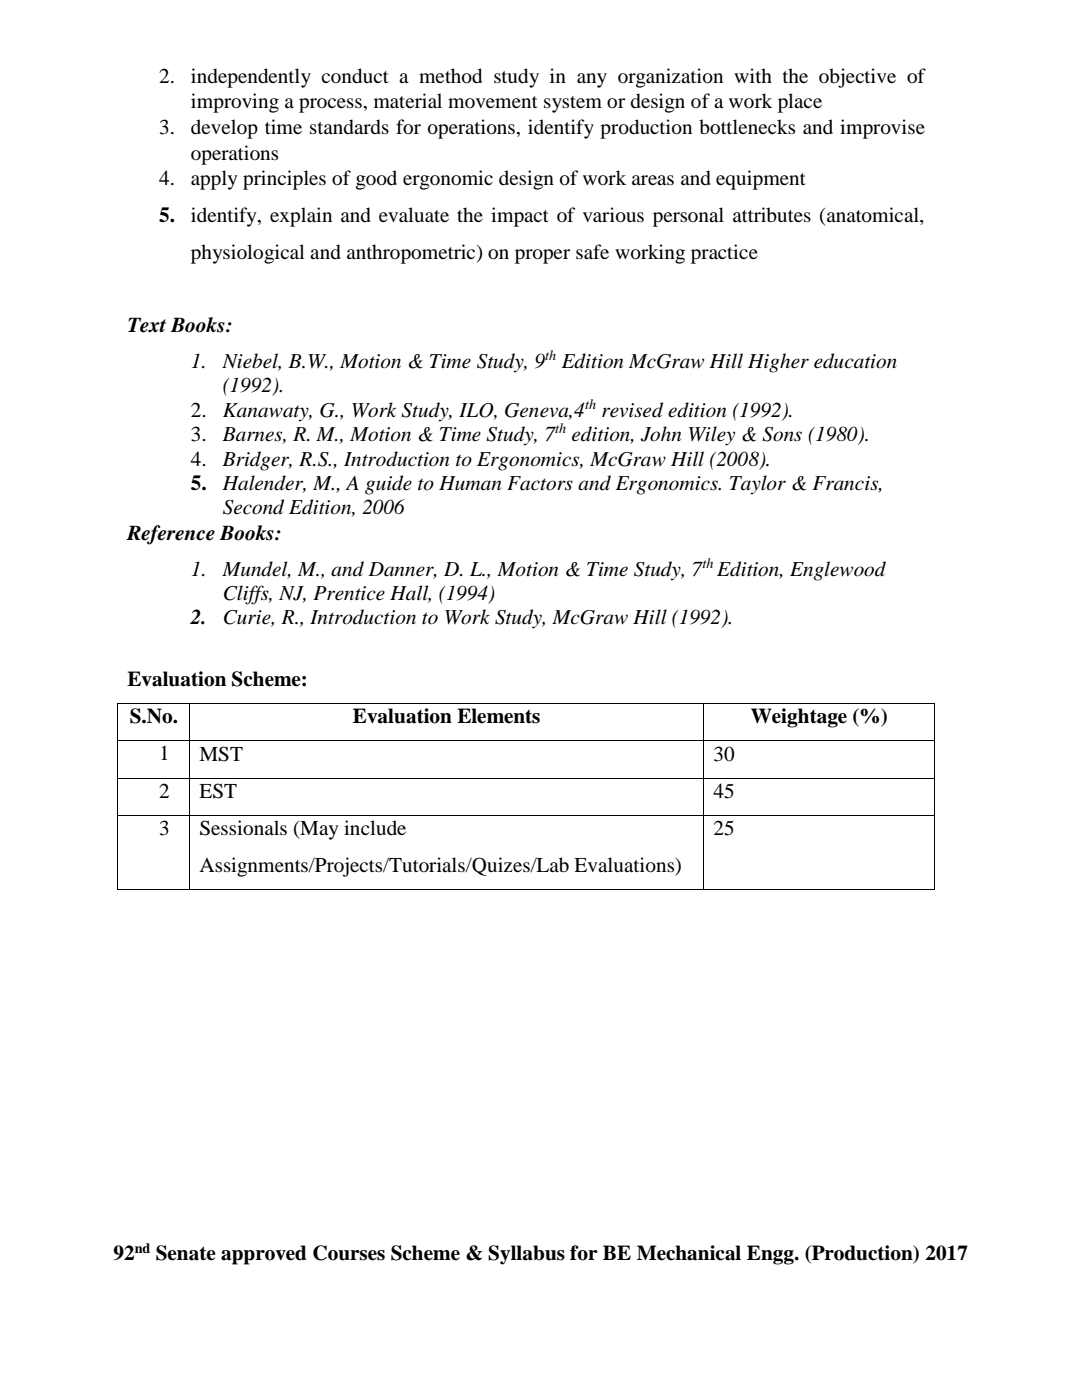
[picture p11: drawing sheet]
<svg xmlns="http://www.w3.org/2000/svg" width="216mm" height="279mm" viewBox="0 0 216 279" stroke-linecap="round" stroke-linejoin="round" font-family="sans-serif">
<defs><g id="words">
<g font-size="4.2">
<text x="31.8" y="16.5">2.</text>
<text x="38.1" y="16.5">independently conduct a method study in any organization with the objective of</text>
<text x="38.1" y="21.6">improving a process, material movement system or design of a work place</text>
<text x="31.8" y="26.7">3.</text>
<text x="38.1" y="26.7">develop time standards for operations, identify production bottlenecks and improvise</text>
<text x="38.1" y="31.8">operations</text>
<text x="31.8" y="37">4.</text>
<text x="38.1" y="37">apply principles of good ergonomic design of work areas and equipment</text>
<text x="31.8" y="44.3">5.</text>
<text x="38.1" y="44.3">identify, explain and evaluate the impact of various personal attributes (anatomical,</text>
<text x="38.1" y="51.6">physiological and anthropometric) on proper safe working practice</text>
<text x="25.4" y="66.3">Text Books:</text>
<text x="38.1" y="73.5">1.</text>
<text x="44.5" y="73.5">Niebel, B.W., Motion &amp; Time Study, 9</text>
<text x="112.1" y="73.5">Edition McGraw Hill Higher education</text>
<text x="38.1" y="83.2">2.</text>
<text x="44.5" y="78.3">(1992).</text>
<text x="44.5" y="83.2">Kanawaty</text>
<text x="61.6" y="83.2">, G., Work Study, ILO, Geneva,4</text>
<text x="120" y="83.2">revised edition (1992).</text>
<text x="38.1" y="88.1">3.</text>
<text x="44.5" y="88.1">Barnes, R. M., Motion &amp; Time Study, 7</text>
<text x="114.1" y="88.1">edition, John Wiley &amp; Sons (1980).</text>
<text x="38.1" y="92.9">4.</text>
<text x="44.5" y="92.9">Bridger, R.S., Introduction to Ergonomics, McGraw Hill (2008).</text>
<text x="38.1" y="97.8">5.</text>
<text x="44.5" y="97.8">Halender, M., A guide to Human Factors and Ergonomics. Taylor &amp; Francis,</text>
<text x="25.4" y="107.7">Reference Books:</text>
<text x="44.5" y="102.7">Second Edition, 2006</text>
<text x="38.1" y="114.9">1.</text>
<text x="44.5" y="114.9">Mundel, M., and Danner, D. L., Motion &amp; Time Study, 7 Edition, Englewood</text>
<text x="44.5" y="119.7">Cliffs, NJ, Prentice Hall, (1994)</text>
<text x="38.1" y="124.6">2.</text>
<text x="44.5" y="124.6">Curie, R., Introduction to Work Study, McGraw Hill (1992).</text>
<text x="25.4" y="136.9">Evaluation Scheme:</text>
<text x="25.9" y="144.4">S.No.</text>
<text x="70.4" y="144.4">Evaluation Elements</text>
<text x="149.8" y="144.4">Weightage (%)</text>
<text x="31.8" y="151.7">1</text>
<text x="39.8" y="151.8">MST</text>
<text x="142.3" y="151.8">30</text>
<text x="31.8" y="159.2">2</text>
<text x="39.8" y="159.2">EST</text>
<text x="142.3" y="159.2">45</text>
<text x="31.8" y="166.7">3</text>
<text x="39.8" y="166.7">Sessionals (May include</text>
<text x="142.3" y="166.7">25</text>
<text x="39.8" y="174">Assignments/Projects/Tutorials/Quizes/Lab Evaluations)</text>
<text x="22.6" y="251.5">92</text>
<text x="31.1" y="251.5">Senate approved Courses Scheme &amp; Syllabus for BE Mechanical Engg. (Production) 2017</text>
</g>
<g font-size="2.8">
<text x="108.8" y="71.8">th</text>
<text x="116.7" y="81.6">th</text>
<text x="110.8" y="86.5">th</text>
<text x="140.1" y="113.3">th</text>
<text x="26.9" y="250.1">nd</text>
</g>
</g></defs>
<g fill="#000">
<path d="M23.4 140.3h.2v.1h-.2z" fill-rule="evenodd"/>
<path d="M23.4 140.3h.2v.1h-.2z" fill-rule="evenodd"/>
<path d="M23.4 147.7h.2v.2h-.2z" fill-rule="evenodd"/>
<path d="M23.4 155.2h.2v.2h-.2z" fill-rule="evenodd"/>
<path d="M37.8 140.3h.2v.1h-.2z" fill-rule="evenodd"/>
<path d="M37.8 147.7h.2v.2h-.2z" fill-rule="evenodd"/>
<path d="M37.8 155.2h.2v.2h-.2z" fill-rule="evenodd"/>
<path d="M140.4 140.3h.1v.1h-.1z" fill-rule="evenodd"/>
<path d="M140.4 147.7h.1v.2h-.1z" fill-rule="evenodd"/>
<path d="M140.4 155.2h.1v.2h-.1z" fill-rule="evenodd"/>
<path d="M186.5 140.3h.1v.1h-.1z" fill-rule="evenodd"/>
<path d="M186.5 140.3h.1v.1h-.1z" fill-rule="evenodd"/>
<path d="M186.5 147.7h.1v.2h-.1z" fill-rule="evenodd"/>
<path d="M186.5 155.2h.1v.2h-.1z" fill-rule="evenodd"/>
<path d="M23.4 162.7h.2v.2h-.2z" fill-rule="evenodd"/>
<path d="M23.4 177.5h.2v.2h-.2z" fill-rule="evenodd"/>
<path d="M23.4 177.5h.2v.2h-.2z" fill-rule="evenodd"/>
<path d="M37.8 162.7h.2v.2h-.2z" fill-rule="evenodd"/>
<path d="M37.8 177.5h.2v.2h-.2z" fill-rule="evenodd"/>
<path d="M140.4 162.7h.1v.2h-.1z" fill-rule="evenodd"/>
<path d="M140.4 177.5h.1v.2h-.1z" fill-rule="evenodd"/>
<path d="M186.5 162.7h.1v.2h-.1z" fill-rule="evenodd"/>
<path d="M186.5 177.5h.1v.2h-.1z" fill-rule="evenodd"/>
<path d="M186.5 177.5h.1v.2h-.1z" fill-rule="evenodd"/>
</g>
<g fill="none" stroke="#000" stroke-width=".2">
<path d="M23.5 140.4v7.3M23.5 147.9v7.3M23.5 155.4v7.3M23.6 140.4h14.2M23.6 147.8h14.2M23.6 155.3h14.2M37.9 140.4v7.3M37.9 147.9v7.3M37.9 155.4v7.3M38 140.4h102.4M38 147.8h102.4M38 155.3h102.4"/>
<path d="M140.4 140.4v7.3M140.4 147.9v7.3M140.4 155.4v7.3M140.5 140.4h46M140.5 147.8h46M140.5 155.3h46M186.6 140.4v7.3M186.6 147.9v7.3M186.6 155.4v7.3M23.5 162.9v14.6M23.6 162.8h14.2M23.6 177.6h14.2"/>
<path d="M37.9 162.9v14.6M38 162.8h102.4M38 177.6h102.4M140.4 162.9v14.6M140.5 162.8h46M140.5 177.6h46M186.6 162.9v14.6"/>
</g>
<use href="#words"/>
</svg>
